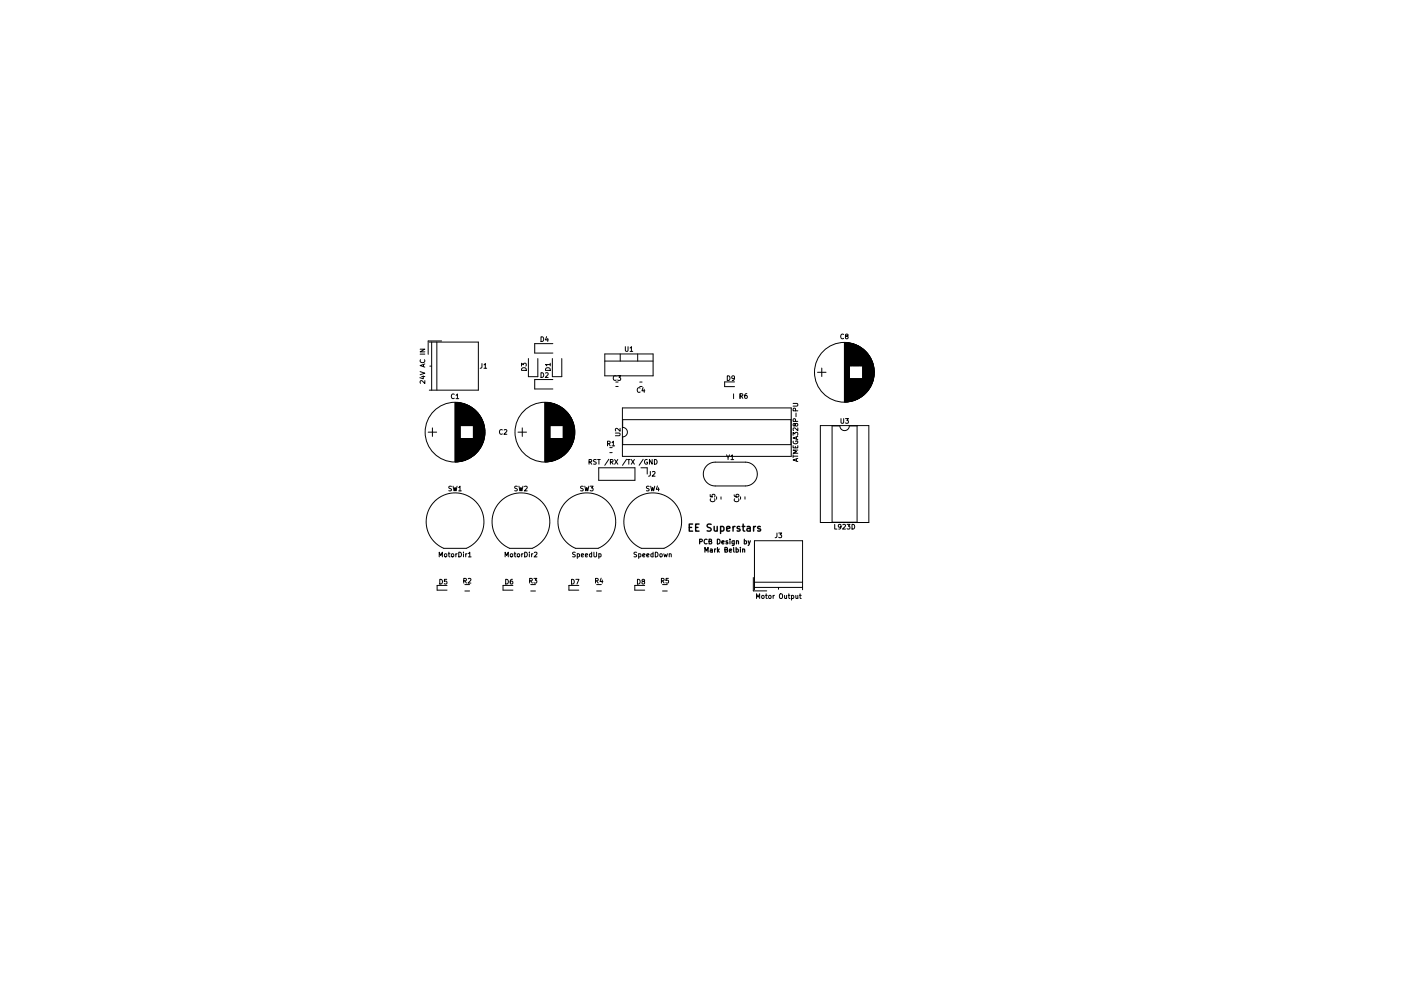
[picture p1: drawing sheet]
<svg xmlns="http://www.w3.org/2000/svg" width="297mm" height="210mm" viewBox="0 0 297 210" stroke-linecap="round" stroke-linejoin="round" font-family="sans-serif">
<g fill="none" stroke="#000" stroke-width=".25">
<path d="M148.3 114.9h.5l.1-.4-.6-.1v1M149.5 117.1v-1l.3 .8 .3-.8v1M149.9 114.5a.44 .44 0 0 0-.6 .4 .44 .44 0 0 0 .6 .4M150.3 114.9l.5-.1v-.3l-.5-.1v1h.4l.2-.3-.2-.2M150.6 116.5h.4v.6M151 116.7l-.4 .2 .1 .2h.3M151.5 116.5v.6M151.8 116.5l-.3 .2M152.1 114.4a.51 .51 0 0 1 .6 .5 .51 .51 0 0 1-.6 .5zM152.1 116.1v1M152.2 116.8l.3 .3M152.5 116.5l-.4 .4"/>
<path d="M153.1 115.1l.4-.1v-.2l-.3-.1-.1 .2v.4h.4M153.7 116.6h.4l.1-.4-.5-.1v1h.4l.2-.3-.3-.2M154.3 114.8l-.4 .1 .4 .2v.2h-.4M154.6 116.8l.5-.1v-.2h-.3l-.2 .1 .1 .5h.4M154.8 114.4v.1M154.8 114.7v.7M155.6 116.1v.9l.1 .1M155.7 115.3h-.5l.1-.5 .4-.1v.8l-.2 .2h-.3M156.1 116.5h.3l.2 .2-.1 .4h-.4M156.1 116.1v1M156.1 114.8h.4l.1 .6M156.1 114.7v.7"/>
<path d="M157 116.1v.1M157 116.5v.6M157.5 116.6l.3-.1 .1 .6M157.5 116.5v.6M157.8 114.8l.3-.1 .2 .2-.1 .4h-.4M157.8 114.4v1M158.6 114.7l.3 .7M159.1 114.7l-.5 1"/>
</g>
<g fill="none" stroke="#000" stroke-width=".3">
<path d="M146.1 111.9h.5M146.8 111.2h-.7v1.5h.7M147.5 111.9h.5M148.2 111.2h-.7v1.5h.7M150.8 111.3l-.6-.1-.2 .1v.5l.6 .2 .2 .4-.3 .3-.6-.1M151.4 111.7l.1 .9 .3 .1 .3-.2M152.1 111.7v1M152.8 111.8l.4-.1 .3 .3-.2 .6h-.5M152.8 111.7v1.5M154.1 112.2l.7-.2-.1-.2-.4-.1-.2 .2v.7h.6M155.4 111.7v1M155.8 111.7l-.4 .3"/>
<path d="M156.8 111.8l-.3-.1-.2 .2v.2l.5 .2v.3h-.5M157.3 111.7h.6M157.6 111.2v1.3l.3 .2M158.4 111.8h.6l.1 .9M159.1 112l-.5 .1-.3 .2 .3 .4 .5-.1M159.8 111.7v1M160.2 111.7l-.4 .3M161.2 111.8l-.4-.1-.2 .2 .1 .2 .5 .2v.3h-.6"/>
</g>
<g fill="none" stroke="#000" stroke-width=".21">
<path d="M89.1 78.8l1 .4-1 .3M89.1 74.1h1l-1 .6h1M89.1 75.1h1M89.2 76.3a.44 .44 0 0 0 .4 .6 .44 .44 0 0 0 .4-.6M89.4 79.9h.7M89.7 79.7v.7l-.7-.3M89.8 77.3v.5M90.1 77.2l-1 .4 1 .3M91 72.6h10.4v10.2h-10.4M91.1 77.7h.4M91.5 72.6v10.2M92.6 72.6v10.2"/>
<path d="M93.6 72.3h-2.8v2.9M102.2 77.1l-.1 .9-.3 .1M102.6 77.4l.3-.3v1M102.6 78.1h.6M110.6 77.7v-.6l.4 .3 .1-.3h.4v.6M110.6 78.2a.54 .54 0 0 1 .6-.2 .54 .54 0 0 1 .4 .6h-1zM112 76.1v3.8h2v-3.8M114.7 79.1a.51 .51 0 0 1 .6 .5 .51 .51 0 0 1-.6 .5zM114.7 71.5a.51 .51 0 0 1 .6 .5 .51 .51 0 0 1-.6 .5zM115.7 79.2l.3-.1 .2 .3-.6 .7h.6M115.7 78.2a.54 .54 0 0 1 .6-.2 .54 .54 0 0 1 .4 .6h-1zM115.9 71.4l-.2 .7h.6"/>
<path d="M116.1 71.8v.7M116.7 77.3h-1l.2 .3M116.7 77.1v.5M117.1 76.1v3.8h2v-3.8M117.2 72.9h-3.8v2h3.8M128.2 75.1h10.3v4.6h-10.3zM128.2 76.6h10.3M130.6 79.8a.44 .44 0 0 0-.6 .4 .44 .44 0 0 0 .6 .4M131 79.7h.6l-.3 .4 .2 .1v.4h-.5M131.5 75.1v1.5M132.6 73.6v.8l.2 .2 .4-.2v-.8M133.6 73.8l.3-.2v1"/>
<path d="M133.6 74.6h.6M135.2 75.1v1.5M154.2 79.7a.51 .51 0 0 1 .6 .5 .51 .51 0 0 1-.6 .5zM173.3 79h1.8M174.2 78.1v1.8M178.9 71a.44 .44 0 0 0-.7 .4 .44 .44 0 0 0 .7 .4M179 72.7v12.6M179.1 72.7v12.6M179.2 72.7v12.6M179.3 72.7v12.6M179.4 72.7v12.6M179.4 71.3l-.1-.3 .4-.1 .1 .3-.6 .3 .2 .4 .4-.2-.2-.4"/>
<path d="M179.5 72.7v12.6M179.6 72.7v12.6M179.7 72.7v12.6M179.8 72.7v12.5M179.9 72.7v12.5M180 72.8v12.4M180.1 72.8v12.4M180.2 72.8v4.8M180.3 72.8v4.8M180.4 72.8v4.8M180.5 72.9v4.7M180.6 72.9v4.7"/>
<path d="M180.7 72.9v4.7M180.8 72.9v4.7M180.9 73v4.6M181 73v4.6M181.1 73v4.6M181.2 73.1v4.5M181.3 73.1v4.5M181.4 73.1v4.5M181.4 73.2v4.4M181.5 73.2v4.4M181.6 73.2v4.4M181.7 73.3v4.3"/>
<path d="M181.8 73.3v4.3M181.9 73.4v4.2M182 73.4v4.2M182.1 73.5v4.1M182.2 73.5v4.1M182.2 73.6v4M182.3 73.6v4M182.4 73.7v3.9M182.5 73.7v3.9M182.6 73.8v3.8M182.7 73.9v3.7M182.8 73.9v3.7"/>
<path d="M182.9 74v3.6M182.9 74v10M183 74v9.9M183 74.1v9.8M183.1 74.1v9.7M183.1 74.2v9.6M183.2 74.2v9.5M183.2 74.3v9.4M183.3 74.3v9.4M183.4 74.4v9.2M183.4 74.5v9M183.5 74.5v8.9"/>
<path d="M183.6 74.6v8.8M183.7 74.7v8.6M183.7 74.8v8.4M183.8 74.8v8.4M183.8 74.9v8.2M183.9 74.9v8.1M183.9 75v8M184 75.1v7.8M184 75.1v7.7M184.1 75.2v7.6M184.2 75.3v7.4M184.2 75.3v7.3"/>
<path d="M184.2 75.4v7.2M184.3 75.5v7M184.4 75.6v6.8M184.4 75.6v6.7M184.4 75.7v6.6M184.5 75.8v6.3M184.6 75.9v6.2M184.6 76v6M184.7 76.1v5.7M184.7 76.2v5.6M184.8 76.3v5.4M184.8 76.5v5"/>
<path d="M184.9 76.6v4.8M184.9 76.7v4.6M185 76.9v4.2M185 77v4M185.1 77.1v3.8M185.2 77.4v3.2M185.2 77.5v2.9M185.2 77.7v2.6M185.3 78.2v1.6M185.4 78.5v1M90.1 80.7v.7l-.7-.7-.3 .2 .1 .4M90.8 91.7h1.8"/>
<path d="M91.7 90.8v1.8M96.3 83.7a.44 .44 0 0 0-.6 .4 .44 .44 0 0 0 .6 .4M96.5 85.4v12.6M96.6 85.4v12.6M96.7 85.4v12.6M96.7 83.9l.3-.3v1M96.7 84.6h.6M96.8 85.4v12.6M96.9 85.4v12.6M97 85.4v12.6M97.1 85.4v12.6M97.2 85.4v12.6"/>
<path d="M97.2 85.4v12.5M97.3 85.4v12.5M97.4 85.4v12.5M97.4 85.5v12.4M97.5 85.5v12.4M97.6 85.5v12.4M97.6 85.5v4.8M97.6 93.1v4.8M97.7 85.5v4.8M97.7 93.1v4.8M97.8 93.1l-.1 4.8M97.8 85.5v4.8"/>
<path d="M97.8 93.1v4.8M97.8 93.1v4.7M97.9 85.5v4.8M97.9 93.1v4.7M98 85.6v4.7M98 93.1v4.7M98.1 93.1l-.1 4.7M98.1 85.6v4.7M98.1 93.1v4.7M98.2 85.6v4.7M98.2 93.1v4.7M98.3 85.6v4.7"/>
<path d="M98.3 93.1v4.6M98.3 85.7v4.6M98.4 85.7v4.6M98.4 93.1v4.6M98.5 85.7v4.6M98.5 93.1v4.6M98.6 93.1l-.1 4.6M98.6 85.8v4.5M98.6 93.1v4.5M98.7 85.8v4.5M98.7 93.1v4.5M98.8 85.8v4.5"/>
<path d="M98.8 93.1v4.5M98.8 93.1v4.4M98.9 85.9v4.4M98.9 93.1v4.4M99 85.9v4.4M99 93.1v4.4M99.1 93.1l-.1 4.3M99.1 86v4.3M99.1 93.1v4.3M99.2 86v4.3M99.2 93.1v4.3M99.3 86v4.3"/>
<path d="M99.3 93.1v4.2M99.3 86.1v4.2M99.4 86.1v4.2M99.4 93.1v4.2M99.5 86.1v4.2M99.5 93.1v4.1M99.5 86.2v4.1M99.6 93.1l-.1 4.1M99.6 86.2v4.1M99.6 93.1v4.1M99.6 93.1v4M99.7 86.3v4"/>
<path d="M99.7 93.1v4M99.8 86.3v4M99.8 93.1v4M99.8 86.4v3.9M99.9 93.1l-.1 3.9M99.9 86.4v3.9M99.9 93.1v3.9M100 86.4v3.9M100 93.1v3.8M100 86.5v3.8M100.1 86.5v3.8M100.1 93.1v3.8"/>
<path d="M100.1 93.1v3.7M100.2 86.6v3.7M100.2 93.1v3.7M100.3 86.7v3.6M100.3 93.1v3.6M100.3 86.7v10M100.4 86.7v9.9M100.4 86.8v9.8M100.5 86.8v9.8M100.6 86.9v9.6M100.6 86.9v9.5M100.7 87v9.4"/>
<path d="M100.8 87.1v9.2M100.9 87.2v9M101 87.2v8.9M101 87.3v8.8M101.1 87.4v8.6M101.2 87.5v8.4M101.2 87.5v8.3M101.3 87.6v8.2M101.3 87.6v8.1M101.4 87.7v7.9M101.4 87.8v7.8M101.5 87.8v7.7"/>
<path d="M101.6 87.9v7.5M101.6 88v7.4M101.6 88v7.3M101.7 88.2v7M101.8 88.2v7M101.8 88.3v6.8M101.9 88.4v6.6M101.9 88.5v6.4M102 88.5v6.3M102 88.7v6M102.1 88.8v5.8M102.1 88.8v5.7"/>
<path d="M102.2 89v5.4M102.2 89.1v5.2M102.3 89.2v5M102.4 89.4v4.6M102.4 89.5v4.4M102.4 89.6v4.2M102.5 89.8v3.8M102.6 89.9v3.5M102.6 90.1v3.2M102.7 90.4v2.6M102.7 90.6v2.2M102.8 90.9v1.6"/>
<path d="M106.5 91.2a.44 .44 0 0 0-.6 .4 .44 .44 0 0 0 .6 .4M106.9 91.2l.4-.1 .2 .3-.7 .7h.7M109.8 91.7h1.8M110.7 90.8v1.8M115.5 85.4v12.6M115.6 85.4v12.6M115.7 85.4v12.6M115.8 85.4v12.6M115.9 85.4v12.6M116 85.4v12.6M116.1 85.4v12.6M116.2 85.4v12.6"/>
<path d="M116.3 85.4v12.5M116.4 85.4v12.5M116.5 85.5v12.4M116.6 85.5v12.4M116.7 85.5v4.8M116.7 93.1v4.8M116.8 85.5v4.8M116.8 93.1v4.8M116.9 85.5v4.8M116.9 93.1v4.8M116.9 93.1v4.7M117 85.6v4.7"/>
<path d="M117 93.1v4.7M117.1 93.1l-.1 4.7M117.1 85.6v4.7M117.1 93.1v4.7M117.2 85.6v4.7M117.2 93.1v4.7M117.2 80.5h-3.8v2h3.8M117.3 85.6v4.7M117.3 93.1v4.7M117.3 93.1v4.6M117.4 93.1l-.1 4.6M117.4 85.7v4.6"/>
<path d="M117.4 93.1v4.6M117.5 85.7v4.6M117.5 93.1v4.6M117.6 85.7v4.6M117.6 93.1v4.6M117.6 93.1v4.5M117.7 85.8v4.5M117.7 93.1v4.5M117.8 85.8v4.5M117.8 93.1v4.5M117.9 93.1l-.1 4.5M117.9 85.8v4.5"/>
<path d="M117.9 93.1v4.4M117.9 85.9v4.4M118 85.9v4.4M118 93.1v4.4M118.1 85.9v4.4M118.1 93.1v4.4M118.1 93.1v4.3M118.2 93.1l-.1 4.3M118.2 86v4.3M118.2 93.1v4.3M118.3 86v4.3M118.3 93.1v4.3"/>
<path d="M118.4 86.1v4.2M118.4 93.1v4.2M118.5 86.1v4.2M118.5 93.1v4.2M118.5 93.1v4.1M118.6 86.2v4.1M118.6 93.1v4.1M118.7 93.1l-.1 4.1M118.7 86.2v4.1M118.7 93.1v4M118.7 86.3v4M118.8 86.3v4"/>
<path d="M118.8 93.1v4M118.9 93.1l-.1 4M118.9 86.4v3.9M118.9 93.1v3.9M119 86.4v3.9M119 93.1v3.9M119.1 86.5v3.8M119.1 93.1v3.8M119.2 93.1l-.1 3.8M119.2 86.6v3.7M119.2 93.1v3.7M119.3 86.6v3.7"/>
<path d="M119.3 93.1v3.7M119.4 86.7v3.6M119.4 93.1v3.6M119.4 86.7v10M119.5 86.7v9.9M119.5 86.8v9.8M119.6 86.8v9.7M119.6 86.9v9.6M119.7 86.9v9.5M119.7 87v9.4M119.8 87v9.4M119.9 87.1v9.2"/>
<path d="M119.9 87.2v9M120 87.2v8.9M120.1 87.3v8.8M120.2 87.4v8.6M120.2 87.5v8.4M120.3 87.5v8.4M120.3 87.6v8.2M120.4 87.6v8.1M120.4 87.7v8M120.5 87.8v7.8M120.5 87.8v7.7M120.6 87.9v7.6"/>
<path d="M120.7 88v7.4M120.7 88v7.3M120.7 88.1v7.2M120.8 88.2v7M120.9 88.3v6.8M120.9 88.3v6.7M120.9 88.4v6.6M121 88.5v6.3M121.1 88.6v6.2M121.1 88.7v6M121.2 88.8v5.7M121.2 88.9v5.6"/>
<path d="M121.3 89v5.4M121.3 89.2v5M121.4 89.3v4.8M121.4 89.4v4.6M121.5 89.6v4.2M121.5 89.7v4M121.6 89.8v3.8M121.7 90.1v3.2M121.7 90.2v2.9M121.7 90.4v2.6M121.8 90.9v1.6M121.9 91.2v1"/>
<path d="M124.9 98h.5v-.4l-.5-.1v1M125.1 98l.4 .5M126.4 97.5l-.5 .1a.42 .42 0 0 0 .5 .5l-.1 .3h-.5M126.7 97.5h.6M126.9 99.2h7.7v2.7h-7.7zM127 97.5v1M128.8 94.1h.5v-.4l-.5-.1v1M129 94.1l.4 .5M129.1 97.4l-.9 1.3M129.3 95h.5M129.3 96h.5M129.4 98h.5v-.4l-.5-.1v1"/>
<path d="M129.7 98l.3 .5M129.8 93.9l.2-.3v1M129.8 94.6h.5M130.3 97.5l.7 1M130.5 91.9h.8l.2 .2-.2 .4h-.8M130.6 81.1h.5M130.6 82h.5M131 97.5l-.7 1M131.5 90.9v.6l-.7-.6-.3 .2 .1 .4M132 86.5h35.8v10.3h-35.8zM132 89h35.7v5.3h-35.7v-1.6a1 1 0 0 0 1-1 1 1 0 0 0-1-1zM132.8 97.4l-.8 1.3"/>
<path d="M133 97.5h.6M133.3 97.5v1M133.8 97.5l.7 1M134.5 97.5l-.7 1M135.6 81.1h.5M135.6 82h.5M135.7 82.3a.44 .44 0 0 0-.6 .5 .44 .44 0 0 0 .6 .4M135.9 99.2h1.3v1.4M136.3 82.2l-.2 .7h.6M136.4 97.4l-.9 1.3M136.6 82.6v.7M137.2 97.5a.45 .45 0 0 0-.6 .5 .45 .45 0 0 0 .7 .4v-.3h-.2"/>
<path d="M138.3 97.5v1l-.6-1v1M138.7 97.5a.51 .51 0 0 1 .6 .5 .51 .51 0 0 1-.6 .5zM149.9 98.8l.7-.5 .8-.2h6.6a2.53 2.53 0 0 1 2.6 2.5 2.53 2.53 0 0 1-2.6 2.5h-6.4a2.52 2.52 0 0 1-2.3-1.6 2.52 2.52 0 0 1 .6-2.7zM154 96.5l.4 .5 .3-.5M154.4 97v.5M155 96.8l.3-.3v1M155 97.5h.6M155.5 83.6v1M155.7 80.2l-.2 .1h-.3v-.5l.3-.1 .2 .2v.6l-.5 .2M155.7 81h-2.1v1h2.1M156.9 83.6v1M156.9 84h.5v-.4l-.5-.1v1"/>
<path d="M157.2 84l.3 .5M158.4 83.5l-.5 .3v.5l.2 .2 .3-.1v-.5h-.3l-.2 .2M168.2 94.5v.5h1v-.5M168.2 92.4v-.7l.3 .4 .1-.3h.5v.6M168.2 85.6h.8l.2 .2-.2 .4h-.8M168.2 96.5v.6M168.2 96.8h1M168.2 93.6a.45 .45 0 0 0 .5 .6 .45 .45 0 0 0 .4-.7h-.4v.2M168.6 90l.2-.2 .4 .2-.1 .3-.3 .1-.3-.5h-.3v.5l.4-.2M168.6 94.7v.3M168.7 89.4l-.1-.5h-.4v.5h1M168.7 87.2l-.1-.5-.4-.1v.6h1"/>
<path d="M168.8 87.6v.8M168.9 92.7v.5M168.9 97.4v.4M169.2 97.3l-1 .3 1 .3M169.2 95.5h-1l.7 .3-.7 .4h1M169.2 92.6l-1 .3 1 .4M169.2 90.8v.6l-.8-.6-.2 .2v.4M173.9 90.3h10.3v20.6h-10.3zM176.4 90.4h1.7a1 1 0 0 0 1 1 1 1 0 0 0 1-1h1.6v20.4h-5.3zM178.3 88.8v.8l.2 .2 .4-.2v-.8M179.3 88.8h.6l-.4 .4 .3 .1v.4h-.5M180.2 80.4v4.8"/>
<path d="M180.3 80.4v4.8M180.4 80.4v4.8M180.4 80.4v4.7M180.5 80.4v4.7M180.6 80.4l-.1 4.7M180.6 80.4v4.7M180.7 80.4v4.7M180.8 80.4v4.7M180.8 80.4v4.6M180.9 80.4l-.1 4.6M180.9 80.4v4.6M181 80.4v4.6"/>
<path d="M181.1 80.4v4.6M181.1 80.4v4.5M181.2 80.4v4.5M181.3 80.4v4.5M181.4 80.4l-.1 4.5M181.4 80.4v4.4M181.5 80.4v4.4M181.6 80.4v4.4M181.6 80.4v4.3M181.7 80.4l-.1 4.3M181.7 80.4v4.3M181.8 80.4v4.3"/>
<path d="M181.9 80.4v4.2M182 80.4v4.2M182 80.4v4.1M182.1 80.4v4.1M182.2 80.4v4.1M182.2 80.4v4M182.3 80.4v4M182.4 80.4l-.1 4M182.4 80.4v3.9M182.5 80.4v3.9M182.6 80.4v3.8M182.7 80.4l-.1 3.8"/>
<path d="M182.7 80.4v3.7M182.8 80.4v3.7M182.9 80.4v3.6M93.1 118.2v-1l.4 .7 .3-.7v1M94.3 117.5h.3l.1 .2v.3l-.1 .2-.4-.2zM95 117.5h.4M95.2 117.2v.8l.2 .2M95.7 103.2h-.5a.42 .42 0 0 0 .5 .6l-.1 .3h-.5M95.8 117.5h.2l.2 .2v.3l-.2 .2-.3-.2zM96.1 103.2l.2 1 .2-.8 .2 .8 .2-1M96.6 117.5v.7M96.9 117.5l-.3 .2"/>
<path d="M97.2 103.4l.3-.2v1M97.2 104.2h.6M97.3 117.2a.51 .51 0 0 1 .5 .5 .51 .51 0 0 1-.5 .5zM98.3 117.2h.1M98.3 117.5v.7M98.7 117.5v.7M99 117.5l-.3 .2M99.3 117.4l.3-.2v1M99.3 118.2h.6M107.1 118.2v-1l.3 .7 .4-.7v1M108.3 117.5h.2l.2 .2v.3l-.2 .2-.3-.2zM109 117.5h.4"/>
<path d="M109.1 117.2v.8l.3 .2M109.7 103.2h-.5a.42 .42 0 0 0 .4 .6v.3h-.5M109.8 117.5h.2l.2 .2v.3l-.2 .2-.3-.2zM110 103.2l.3 1 .2-.8 .1 .8 .3-1M110.6 117.5v.7M110.9 117.5l-.3 .2M111.2 103.2h.4l.2 .2-.6 .8h.6M111.2 117.2a.51 .51 0 0 1 .6 .5 .51 .51 0 0 1-.6 .5zM112.2 117.2h.1M112.2 117.5v.7M112.7 117.5v.7M113 117.5l-.3 .2"/>
<path d="M113.3 117.2h.4l.2 .2-.7 .8h.7M122 117.2h-.6a.42 .42 0 0 0 .5 .6v.3h-.5M122.4 117.5h.3l.2 .2-.1 .4h-.4M122.4 117.5v1M123.3 117.8l.4-.1v-.2h-.3l-.1 .1v.5h.4M123.7 103.2h-.6a.42 .42 0 0 0 .5 .6v.3h-.5M124 103.2l.2 1 .2-.8 .2 .8 .2-1M124.1 117.8l.5-.1-.1-.2h-.2l-.2 .1 .1 .5h.3M125.1 103.2h.7l-.4 .3 .3 .1v.5h-.6M125.4 117.5h-.2l-.2 .2 .1 .4h.3M125.4 117.2v1M125.9 117.2v.8l.2 .2 .4-.2v-.8"/>
<path d="M126.8 116.3a6.1 6.1 0 0 0 2.5-9.3 6.1 6.1 0 0 0-9.7 0 6.1 6.1 0 0 0 2.4 9.3h4.8M127 117.5h.3l.1 .2-.1 .4h-.3M127 117.5v1M135 117.2h-.5a.42 .42 0 0 0 .4 .6v.3h-.5M135.4 117.5h.3l.2 .2-.1 .4h-.4M135.4 117.5v1M136.3 117.8l.4-.1v-.2h-.3l-.1 .1v.5h.4M137.1 117.8l.5-.1v-.2h-.3l-.2 .1 .1 .5h.4M137.6 103.2h-.5a.42 .42 0 0 0 .5 .6l-.1 .3h-.4M137.9 100l-.1 .9-.3 .1M138 103.2l.2 1 .2-.8 .2 .8 .2-1M138.3 100.1l.4-.1 .2 .3-.6 .7h.6"/>
<path d="M138.5 117.5h-.3l-.2 .2 .1 .4h.4M138.5 117.2v1M138.9 117.2a.51 .51 0 0 1 .6 .5 .51 .51 0 0 1-.6 .5zM139.4 103.1l-.2 .7h.6M139.6 103.5v.7M140 117.5h.2l.2 .2v.3l-.2 .2-.3-.2zM140.7 117.5l.2 .7 .2-.5 .2 .5 .2-.7M141.9 117.6l.4-.1v.7M141.9 117.5v.7M150.6 104.9v.5h.5l-.1-.4 .5-.1v.5M150.7 105.8a.44 .44 0 0 0 .4 .6 .44 .44 0 0 0 .4-.6M151.9 105.4v.5"/>
<path d="M152.9 105.4v.5M155.7 105l.2 .4h.6l.2-.1-.1-.4-.5 .1-.1 .3 .2 .1M155.8 105.8a.44 .44 0 0 0 .4 .6 .44 .44 0 0 0 .4-.6M157 105.4v.5M157.9 105.4v.5M164.7 113.1v.8l-.4 .2M165.1 113.1h.6l-.3 .4 .3 .1v.4h-.6M177 111.3v1h.5M178.3 111.7l-.2 .2-.3-.1v-.5h.3l.2 .1v.6l-.5 .3M178.7 111.3h.4l.2 .2-.7 .8h.7M179.6 111.3h.6l-.3 .3 .3 .1v.5h-.6M180.6 111.3a.51 .51 0 0 1 .6 .5 .51 .51 0 0 1-.6 .5z"/>
<path d="M93.2 122.9a.51 .51 0 0 1 .6 .5 .51 .51 0 0 1-.6 .5zM94.7 122.9h-.5v.5l.5-.1v.5h-.5M94.8 124.2h-2.1v1h2.1M98.3 123.2h.5v-.4l-.5-.1v1M98.6 125.4h1M98.6 124h1M98.6 123.2l.3 .5M99.3 122.8l.4-.1 .1 .3-.6 .7h.6M107.2 122.9a.51 .51 0 0 1 .6 .5 .51 .51 0 0 1-.6 .5zM108.6 122.9l-.4 .2v.6l.2 .2 .3-.1-.1-.5h-.2l-.2 .2M108.8 124.2h-2.1v1h2.1M112.3 123.2h.5v-.4l-.5-.1v1"/>
<path d="M112.5 125.4h1M112.5 124h1M112.5 123.2l.4 .5M113.2 122.7h.6l-.3 .4 .3 .1v.4h-.6M121.2 122.9a.51 .51 0 0 1 .6 .5 .51 .51 0 0 1-.6 .5zM122.1 122.9h.7l-.5 1M122.7 124.2h-2.1v1h2.1M126.3 123.2h.4l.1-.4-.5-.1v1M126.5 125.4h1M126.5 124h1M126.5 123.2l.3 .5M127.5 122.7l-.3 .7h.6"/>
<path d="M127.7 123v.7M135.2 122.9a.51 .51 0 0 1 .5 .5 .51 .51 0 0 1-.5 .5zM136.3 123.3l-.1-.3h.4v.2l-.5 .3 .2 .4 .4-.2-.2-.4M136.7 124.2h-2.1v1h2.1M140.2 123.2h.5l.1-.4-.6-.1v1M140.5 125.4h1M140.5 124h1M140.5 123.2l.3 .5M141.7 122.7h-.5v.5l.5-.1v.5h-.5M159.7 122.5v2.9h2.9M160 123.5h10.2M160 124.6h10.2"/>
<path d="M160 125.1v-10.4h10.2v10.4M160.4 127v-1l.3 .7 .4-.7v1M161.5 126.4h.5l-.1 .5h-.4zM162.3 126.3h.4M162.4 126v.8l.3 .2M163.1 126.4l.2-.1 .2 .2v.3l-.2 .2-.3-.2zM163.9 126.3v.7M164.2 126.3l-.3 .2M165.1 124.6v.4M165.3 126.1l.2-.1 .4 .1v.5l-.1 .3-.5-.1zM166.3 126.3l.1 .6h.4M166.8 126.3v.7"/>
<path d="M167.1 126.3h.4M167.3 126v.8l.2 .2M167.8 126.4l.3-.1 .2 .2-.1 .4h-.4M167.8 126.3v1M168.7 126.3l.1 .6h.4M169.2 126.3v.7M169.5 126.3h.4M169.6 126v.8l.3 .2"/>
<circle cx="179" cy="79" r="6.3"/>
<circle cx="96.5" cy="91.7" r="6.3"/>
<circle cx="115.5" cy="91.7" r="6.3"/>
<circle cx="96.5" cy="110.7" r="6.1"/>
<circle cx="110.4" cy="110.7" r="6.1"/>
<circle cx="138.4" cy="110.7" r="6.1"/>
</g>
</svg>
